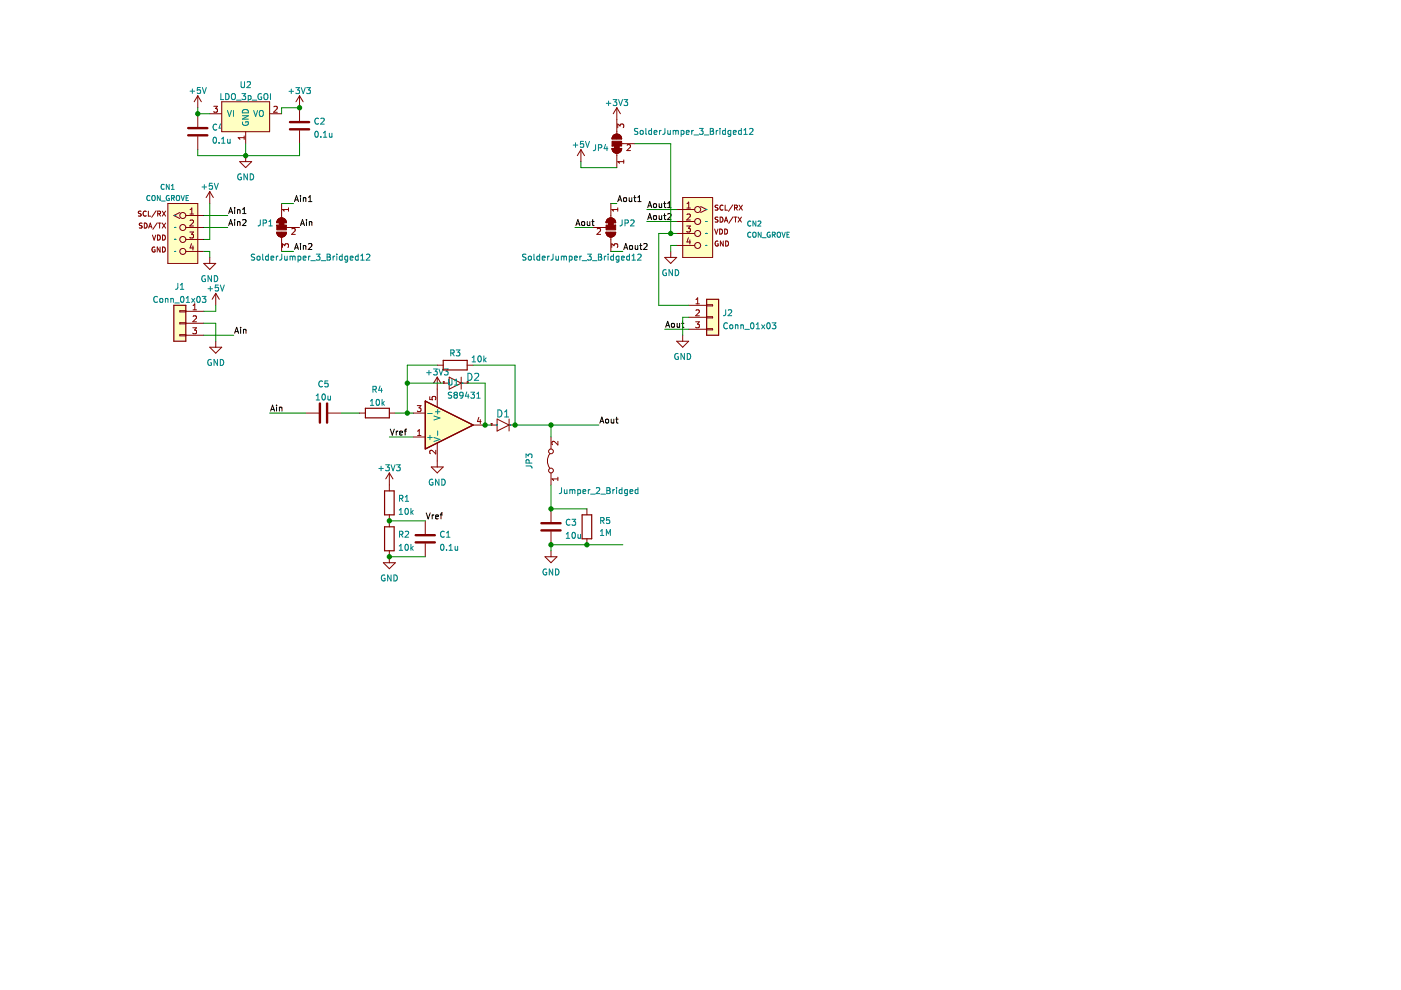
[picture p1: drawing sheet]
<svg xmlns="http://www.w3.org/2000/svg" width="297mm" height="210mm" viewBox="0 0 297 210" stroke-linecap="round" stroke-linejoin="round" font-family="sans-serif">
<path d="M0 0h297v209.9h-297z" fill-rule="evenodd" fill="#fff" stroke="#fff" stroke-width=".21"/>
<g fill="none" stroke="#840000" stroke-width=".21">
<path d="M41.9 20.3v2.5M41.9 24.1v2.8M41.9 28.9v2.8M41.9 20.3l-.7 1.3M41.9 20.3l.8 1.3M44.5 24.1h2.5M45.3 22.5h.8l-.4 .5 .3 .1v.6l-.1 .1-.6-.1M47 21.6h10.2v6.3h-10.2zM50.8 34.3h2.6l-1.3 1.2zM51.8 28.8v.8M51.8 29.2h-1.3l.4 .4M52.1 27.9v2.6"/>
<path d="M52.1 33v1.3M57.2 24.1h2.5M58.1 22.7l.5-.2 .2 .4-.8 .9h.8M63.5 20.3l-.8 1.3M63.5 20.3v2.5M63.5 20.3l.8 1.3M125.7 48.2h2.8M126.6 48.5l.5-.1 .2 .4-.7 .9h.7M128.5 49.2h2a1.02 1.02 0 0 1-1 1.1 1.02 1.02 0 0 1-1-1.1zM128.8 46.5a1.02 1.02 0 0 1 1.1-.2 1.02 1.02 0 0 1 .6 .9h-2zM129.5 43.2v3M129.5 50.3v3"/>
<path d="M129.7 52.5v-.8l.5 .4 .1-.4h.6l.1 .2-.1 .6M131 44.1v.7M131 44.4h-1.3l.4 .4M140.9 54.6h2.6l-1.3 1.2zM142.2 53.3v1.3M92.7 80l-.8 1.2M92.7 80v2.5M92.7 80l.8 1.2M92.7 77.4h1.3M95.2 80l2.6 1.2-2.6 1.3zM97.8 80v2.5M99 77.4h1.3"/>
<path d="M64.8 87.6h2.8M69.6 87.6h2.8M76.2 87.6h1.3M82.5 87.6h1.3M94 81.2h.1M94 81h.1M94 81.2h1.2M97.8 81.2h1.2M99 81.2h.1M99 81h.1M82.5 100.3l-.7 1.2M82.5 100.3v2.5"/>
<path d="M82.5 100.3l.8 1.2"/>
</g>
<g fill="none" stroke="#008484" stroke-width=".21">
<path d="M40.3 19.3h1M40.8 18.9v.9M42.5 18.5h-.6l-.1 .7 .6-.1 .1 .6-.2 .1-.5-.1M42.9 18.5l.4 1.3 .4-1.3M46.8 19.8v1.3h.6M47.9 19.8a.64 .64 0 0 1 .7 .7 .64 .64 0 0 1-.7 .6zM51.1 17.3v1l.3 .3 .3-.1 .1-.2v-1M51.3 19.8h.8l-.4 .5 .3 .2v.5l-.2 .1-.5-.1M52.4 17.4l.5-.1 .2 .4-.8 .9h.8M55.4 19.9a.58 .58 0 0 0-.7 .6 .58 .58 0 0 0 .8 .5v-.4h-.3M57.3 19.8v1.3M61.3 19.4h.9"/>
<path d="M61.8 18.9v.9M62.7 18.6h.8l-.4 .5 .3 .1v.5l-.1 .1-.6-.1M63.9 18.6l.4 1.2 .4-1.2M65 18.6h.8l-.4 .5 .3 .1v.5l-.1 .1-.6-.1M45.3 29.2l.2-.1a.68 .68 0 0 1 .4 .6 .68 .68 0 0 1-.4 .7l-.3-.5zM46 26.4a.56 .56 0 0 0-.8 .6 .56 .56 0 0 0 .8 .5M46.4 30.2v.2M46.7 26.3l-.3 .9h.8M47 30.4h.7M47 29.5l.3-.4v1.3M47 26.7v.9M48.2 23.4l.4 1.3 .5-1.3"/>
<path d="M48.3 29.5v.8l.5-.1M48.8 29.5v.9M49.1 20l.3-.2a.43 .43 0 0 1 .5 .5v.4a.42 .42 0 0 1-.4 .4 .42 .42 0 0 1-.4-.4zM49.5 23.4v1.3M50.2 21.2h.9M51.1 36.9a.58 .58 0 0 0-.7 .6 .58 .58 0 0 0 .8 .5v-.4h-.3M51.4 24.5h1.3l-1.3 .8h1.3M51.5 25.9a.58 .58 0 0 0 .5 .7 .58 .58 0 0 0 .5-.8h-.4v.2M51.6 23.3a.66 .66 0 0 1 .7-.1 .66 .66 0 0 1 .4 .7h-1.3zM52.4 36.9v1.2l-.7-1.2v1.2M52.6 20.3h.4l.2 .2-.1 .6h-.5M52.6 20.3v1.2"/>
<path d="M53.1 36.9a.64 .64 0 0 1 .7 .6 .64 .64 0 0 1-.7 .6zM53.5 21.2h.9M53.8 23.4l.4 1.3 .4-1.3M55 23.6l.3-.2a.43 .43 0 0 1 .5 .4v.5a.42 .42 0 0 1-.4 .4 .42 .42 0 0 1-.4-.4zM56 20l.3-.2a.43 .43 0 0 1 .5 .5v.4a.42 .42 0 0 1-.4 .4 .42 .42 0 0 1-.4-.4zM111.5 53.9l-.6 .1v.4l.5 .2 .1 .3-.2 .3-.5-.1M112.1 54.4l.3-.1 .3 .2v.4l-.3 .3-.4-.3zM113.2 53.9v1.1l.2 .2M114.4 54.4l-.3-.1-.3 .2 .1 .6h.5M114.4 53.9v1.3M115 54.7l.6-.1-.1-.2-.4-.1-.1 .2v.6h.5M116.1 54.3v.9"/>
<path d="M116.5 54.3l-.4 .2M117.3 53.9l-.1 1.1-.4 .2M117.9 54.3v.8l.5-.1M118.4 54.3v.9M119 54.4l.4-.1 .2 .2M119 54.3v.9M119.6 54.5l.1-.2 .3 .1 .1 .8M119.6 54.5v.7M120.7 54.4l.4-.1 .2 .2-.1 .6h-.5M120.7 54.3v1.3M121.8 54.7l.6-.1-.1-.2-.3-.1-.2 .2 .1 .6h.4M122.9 54.3v.9"/>
<path d="M123.3 54.3l-.4 .2M123.4 55.3h1M124.6 53.9h.8l-.5 .5 .4 .1v.5l-.2 .2-.5-.2M125.6 55.3h1M126.9 53.9h.4l.2 .2-.2 .4 .2 .1 .1 .3-.2 .3h-.5zM126.9 54.5h.4M128.1 54.3v.9M128.5 54.3l-.4 .2M128.9 53.9v.1M128.9 54.3v.9M130.1 54.4l-.4-.1-.2 .2 .1 .6h.5M130.1 53.9v1.3"/>
<path d="M131.2 54.4l-.3-.1-.3 .2 .1 .6h.5M131.2 54.3v1l-.2 .3-.3-.1M131.8 54.7l.6-.1-.1-.2-.4-.1-.1 .2v.6h.5M131.9 46.6l-.1 1.1-.4 .2M132.5 47.3l.6-.1 .1-.4-.7-.2v1.3M133.5 54.4l-.4-.1-.2 .2 .1 .6h.5M133.5 53.9v1.3M133.7 46.8l.5-.2 .2 .4-.7 .9h.7M134 55.2h.7M134 54.2l.4-.3v1.3M135.2 54l.5-.1 .2 .3-.7 1h.7M141.2 57.2a.58 .58 0 0 0-.7 .6 .58 .58 0 0 0 .8 .5v-.4h-.2"/>
<path d="M142.6 57.2v1.2l-.8-1.2v1.2M143.2 57.2a.64 .64 0 0 1 .7 .6 .64 .64 0 0 1-.7 .6zM90.5 79h.9M91 78.5v1M91.9 78.2h.8l-.4 .5 .3 .1v.6l-.1 .1-.6-.1M93.1 78.2l.4 1.3 .4-1.3M94.2 78.2h.8l-.4 .5 .3 .1v.6l-.1 .1-.6-.1M95.6 74.9l.6-.1v-.5l-.6-.1v1.3M95.9 74.9l.4 .6M96.7 74.2h.8l-.4 .5 .3 .1v.5l-.1 .2-.6-.2M99.2 79.1a.76 .76 0 0 1 .9 .8 .76 .76 0 0 1-.9 .7zM100.1 76.7h.7"/>
<path d="M100.1 75.8l.4-.3v1.2M100.6 79.3l.6-.2 .3 .5-.9 1h.9M101.4 75.6l.2-.1a.68 .68 0 0 1 .5 .6 .68 .68 0 0 1-.5 .6l-.3-.5zM102.6 75.5v1.2M102.7 76.2l.4 .5M103.1 75.9l-.5 .5M67 84.8h.8M67 83.9l.4-.4v1.3M68.4 80.9a.56 .56 0 0 0-.8 .5 .56 .56 0 0 0 .8 .5M68.4 83.7l.2-.2a.68 .68 0 0 1 .4 .7 .68 .68 0 0 1-.4 .6l-.3-.5zM69.5 80.8h-.6v.6l.6-.1v.6l-.2 .1-.4-.1M69.5 84l.1 .7h.5"/>
<path d="M70.1 84v.8M78.5 85.9h.8M78.5 85l.4-.3v1.2M79.1 82.6l.6-.1v-.5l-.6-.1v1.3M79.4 82.6l.4 .6M79.9 84.8l.1-.1a.68 .68 0 0 1 .5 .6 .68 .68 0 0 1-.5 .6l-.3-.4zM80.3 99.3h1M80.6 81.8l-.3 1h.8M80.8 98.8v1M80.9 82.3v.9M81 84.7v1.2M81.1 85.5l.4 .4"/>
<path d="M81.5 85.1l-.5 .5M81.8 98.5h.7l-.4 .5 .4 .1v.6l-.2 .1-.5-.1M82.9 98.5l.4 1.3 .5-1.3M84.1 98.5h.7l-.4 .5 .4 .1v.6l-.2 .1-.5-.1M95.1 81.2h.1M98 81.2h.1"/>
</g>
<path d="M39.9 28.7h4.1M39.9 27.2h4.1M67.8 85.5v4.1M69.3 85.5v4.1" fill="none" stroke="#840000" stroke-width=".51"/>
<path d="M94 76.4h5v2h-5zM77.5 86.6h5v2h-5z" fill="none" stroke="#840000" stroke-width=".25"/>
<path d="M47 21.6h10.2v6.3h-10.2z" fill-rule="evenodd" fill="#ffffc2" stroke="#ffffc2" stroke-width=".21"/>
<g fill="#840000" stroke="#840000" stroke-width=".21">
<path d="M129 47.2h1v.5h-1z" fill-rule="evenodd"/>
<path d="M128.8 46.5a1.02 1.02 0 0 1 1.1-.2 1.02 1.02 0 0 1 .6 .9h-2z" fill-rule="evenodd"/>
<path d="M128.5 47.7h2v1h-2z" fill-rule="evenodd"/>
<path d="M128.5 49.2h2a1.02 1.02 0 0 1-1 1.1 1.02 1.02 0 0 1-1-1.1z" fill-rule="evenodd"/>
</g>
<path d="M90.2 85l10.1 5.1-10.1 5.1z" fill="#ffffc2" stroke="#840000" stroke-width=".25"/>
<path d="M36.9 64.7h2.5v7.6h-2.5zM149.8 63.5h2.6v7.6h-2.6zM90.2 85l10.1 5.1-10.1 5.1zM81.5 104.1h2.1v5.1h-2.1zM81.5 111.7h2.1v5.1h-2.1zM123.4 109.2h2.1v5h-2.1z" fill="none" stroke="#840000" stroke-width=".25"/>
<g fill="none" stroke="#840000" stroke-width=".21">
<path d="M63.5 22.8v2.8M63.5 27.7v2.8M123.2 31.7l-.8 1.3M123.2 31.7v2.6M123.2 31.7l.7 1.3M129.8 31.5h2a1.02 1.02 0 0 1-1 1 1.02 1.02 0 0 1-1-1zM130.1 28.7a1.02 1.02 0 0 1 1.1-.2 1.02 1.02 0 0 1 .6 .9h-2zM130.8 22.8v5.6M130.8 32.5v3M130.8 22.8l-.8 1.3M130.8 22.8l.7 1.3M131 27.1v-.8l.5 .4 .1-.3h.5l.1 .1-.1 .6"/>
<path d="M131.8 30.5h2.8M132.2 33.9v.7M132.2 34.3h-1.2l.3 .3M133 30.8l.4-.1 .3 .3-.8 .9h.8M29.9 44.8l-.5 .1a.45 .45 0 0 0 .5 .5l-.1 .4h-.5M30.1 47.3l-.5 .1a.45 .45 0 0 0 .5 .6l-.1 .3h-.5M30.6 47.3a.54 .54 0 0 1 .6 .5 .54 .54 0 0 1-.6 .6zM31 44.9a.47 .47 0 0 0-.7 .4 .47 .47 0 0 0 .7 .4M31.5 44.8v1h.5M31.5 48.4l.4-1.1 .3 1.1M31.6 48.1h.5M32.3 49.8l.4 1.1 .3-1.1"/>
<path d="M32.8 52.4a.48 .48 0 0 0-.6 .5 .48 .48 0 0 0 .7 .4v-.3h-.2M33.1 44.7l-.9 1.4M33.3 47.2l-.9 1.4M33.4 49.8a.54 .54 0 0 1 .6 .6 .54 .54 0 0 1-.6 .5zM33.4 45.3h.5l.1-.4-.6-.1v1M33.5 47.3h.6M33.7 45.3l.3 .5M33.8 47.3v1.1M33.9 52.4v1l-.6-1v1M34.4 44.8l.7 1M34.4 47.3l.7 1.1M34.5 52.4a.54 .54 0 0 1 .6 .5 .54 .54 0 0 1-.6 .5z"/>
<path d="M34.5 49.8a.54 .54 0 0 1 .6 .6 .54 .54 0 0 1-.6 .5zM35.1 44.8l-.7 1M35.1 47.3l-.7 1.1M35.6 43.2h6.3v12.6h-6.3zM38.1 45.1l-1.2 .6 1.2 .6M39.4 48.2h3.8M39.4 45.7h3.8M39.4 50.8h3.8M39.4 53.3h3.8M40.2 49.2h.8l-.4 .5 .4 .1v.5l-.2 .2-.6-.2M40.3 45.4h.7M40.3 46.8l.5-.2 .2 .4-.8 .9h.8"/>
<path d="M40.3 44.5l.4-.4v1.3M40.6 51.7l-.3 .9h.8M40.9 52.1v.9M43.2 55.8h2.5l-1.2 1.3zM44.5 40.6l-.8 1.3M44.5 40.6v2.6M44.5 54.6v1.2M44.5 40.6l.7 1.3M58.7 49.2h2a1.02 1.02 0 0 1-1 1.1 1.02 1.02 0 0 1-1-1.1zM59 46.5a1.02 1.02 0 0 1 1.1-.2 1.02 1.02 0 0 1 .6 .9h-2zM59.7 43.2v3M59.7 50.3v3"/>
<path d="M59.9 52.5v-.8l.5 .4 .1-.4h.5l.2 .2-.2 .6M60.7 48.2h2.8M61.2 44.4h-1.3l.4 .4M61.2 44.1v.7M61.9 48.5l.5-.1 .2 .4-.8 .9h.8M143.5 44.4h3.8M143.5 47h3.8M143.5 49.5h3.8M143.5 52h3.8M144.7 41.9h6.4v12.7h-6.4zM145.6 47.9h.8l-.4 .5 .3 .1v.6l-.2 .1-.5-.1M145.7 44.1h.7"/>
<path d="M145.7 43.2l.3-.4v1.3M145.7 45.5l.4-.1 .3 .3-.8 .9h.8M146 50.4l-.3 .9h.7M146.3 50.9v.8M148.6 43.8l1.2 .6-1.2 .7M151.5 48.6l.4 1 .3-1M152.2 51.2a.48 .48 0 0 0-.6 .4 .48 .48 0 0 0 .7 .5v-.4h-.2M152.2 43.5l-.5 .1a.45 .45 0 0 0 .5 .6l-.1 .3h-.5M152.2 46.1h-.5a.45 .45 0 0 0 .5 .6l-.1 .3h-.5M152.6 48.6a.54 .54 0 0 1 .6 .5 .54 .54 0 0 1-.6 .5zM152.7 46a.54 .54 0 0 1 .6 .6 .54 .54 0 0 1-.6 .5zM153.3 43.6a.47 .47 0 0 0-.7 .4 .47 .47 0 0 0 .7 .5"/>
<path d="M153.3 51.1v1.1l-.6-1.1v1.1M153.6 47.1l.3-1.1 .4 1.1M153.6 48.6a.54 .54 0 0 1 .7 .5 .54 .54 0 0 1-.7 .5zM153.7 46.8h.5M153.7 43.5v1.1h.6M153.8 51.1a.54 .54 0 0 1 .7 .5 .54 .54 0 0 1-.7 .6zM155.4 43.4l-.9 1.4M155.4 46l-.9 1.3M155.6 46h.6M155.7 44h.5l.1-.4-.6-.1v1.1M155.9 46v1.1M156 44l.3 .6"/>
<path d="M156.5 46l.7 1.1M156.7 43.5l.7 1.1M157.2 46l-.7 1.1M157.4 43.5l-.7 1.1M38.1 68.4h1.3v.3h-1.3zM38.1 65.9h1.3v.2h-1.3zM38.1 71h1.3v.2h-1.3zM39.4 66h3.8M39.4 68.5h3.8M39.4 71.1h3.8M40.9 69.5h.8l-.5 .5 .4 .1v.5l-.2 .2-.5-.2M40.9 65.7h.8"/>
<path d="M40.9 67.1l.5-.1 .3 .3-.8 .9h.8M40.9 64.8l.4-.4v1.3M44.5 73.6h2.5l-1.3 1.3zM45.7 62.2v2.5M45.7 72.3v1.3M45.7 62.2l-.7 1.3M45.7 62.2l.8 1.3M143.5 72.3h2.5l-1.3 1.3zM144.7 71.1v1.2M146 64.7h3.8M146 67.3h3.8M146 69.8h3.8"/>
<path d="M147.5 68.2h.8l-.4 .5 .3 .1v.6l-.2 .1-.5-.1M147.6 64.4h.7M147.6 63.5l.3-.4v1.3M147.6 65.8l.4-.1 .3 .4-.8 .9h.8M149.8 64.6h1.3v.3h-1.3zM149.8 67.1h1.3v.3h-1.3zM149.8 69.7h1.3v.2h-1.3zM87.6 92.7h2.6M87.6 87.6h2.6M88.5 86h.8l-.5 .5 .4 .1v.5l-.2 .2-.5-.2M88.5 92.3h.8M88.5 91.4l.4-.3v1.2"/>
<path d="M91.1 84.1v.6l.6 .1v-.6l.6-.1 .1 .2-.1 .5M91.4 99h2.6l-1.3 1.3zM92.4 95.5v.8l-.9-.8-.4 .2 .1 .5M92.7 82.5v3.8M92.7 93.9v5.1M100.3 90.1h2.6M101.5 88.5l-.3 .9h.8M101.8 89v.8M104.1 90.1h.1M104.1 89.9h.1M104.1 90.1h1.3M105.4 88.8l2.5 1.3-2.5 1.3z"/>
<path d="M107.9 90.1h1.3M107.9 88.8v2.6M109.2 90.1h.1M109.2 89.9h.1M116.6 96.2a2.54 2.54 0 0 0 0 3.1M116.8 92.7v2.5M118.3 93.6v.8l-.9-.8-.4 .2 .1 .5M81.3 119.3h2.5l-1.3 1.3zM82.5 102.8v1.3M82.5 109.2v2.5M82.5 116.8v2.5M90.2 110.4v2.8"/>
<path d="M90.2 115.3v2.7M115.6 118h2.5l-1.3 1.3zM116.8 100.3v2.5M116.8 107.9v2.8M116.8 112.7v2.8M116.8 116.8v1.2M118.3 101.2v.7M118.3 101.5h-1.3l.4 .4M124.4 107.9v1.3M124.4 114.2v1.3"/>
<circle cx="38.8" cy="48.2" r=".63"/>
<circle cx="38.8" cy="50.8" r=".63"/>
<circle cx="38.8" cy="53.3" r=".63"/>
<circle cx="38.8" cy="45.7" r=".63"/>
<circle cx="147.9" cy="44.4" r=".63"/>
<circle cx="147.9" cy="52" r=".63"/>
<circle cx="147.9" cy="49.5" r=".63"/>
<circle cx="147.9" cy="47" r=".63"/>
<circle cx="116.8" cy="99.8" r=".51"/>
<circle cx="116.8" cy="95.7" r=".51"/>
</g>
<g fill="none" stroke="#008484" stroke-width=".21">
<path d="M34.8 39.2a.47 .47 0 0 0-.7 .4 .47 .47 0 0 0 .7 .4M35.9 39.1v1.1l-.6-1.1v1.1M36.3 39.4l.3-.3v1.1M42.8 39.6h1M43.3 39.2v.9M45 38.9h-.6l-.1 .6 .7-.1v.6l-.2 .1-.5-.1M45.4 38.9l.5 1.2 .4-1.2M66.9 27.9l.2-.1a.68 .68 0 0 1 .4 .7 .68 .68 0 0 1-.4 .6l-.3-.5zM67.5 25.2a.56 .56 0 0 0-.8 .5 .56 .56 0 0 0 .8 .5M68 25.2l.5-.1 .2 .3-.7 .9h.7M68 29v.1M68.6 29.1h.7"/>
<path d="M68.6 28.2l.3-.4v1.3M69.8 28.2l.1 .8h.5M70.4 28.2v.9M121.5 30.8h1M122 30.3v.9M123.7 30h-.6l-.1 .6 .6-.1 .1 .6-.2 .1-.5-.1M124.1 30l.5 1.2 .4-1.2M126.3 30.7l-.1 1.1-.4 .1M126.9 31.3h.6v-.5l-.6-.1v1.2M128.4 30.6l-.3 .9h.8M128.5 21.9h1M128.7 31.1v.8"/>
<path d="M129 21.4v1M130 21.1h.8l-.4 .5 .3 .1v.6l-.2 .1-.5-.1M131.1 21.1l.5 1.3 .4-1.3M132.3 21.1h.8l-.4 .5 .3 .1v.6l-.2 .1-.5-.1M135.2 27.3h-.6v.4l.5 .3 .1 .3-.2 .2-.5-.1M135.8 27.8l.2-.1 .3 .1v.6h-.5zM136.9 27.2v1.1l.2 .2M138.1 27.7h-.3l-.3 .2 .2 .5h.4M138.1 27.2v1.3M138.7 28.1l.6-.1-.1-.3h-.3l-.2 .1v.6h.5M139.8 27.7v.8M140.2 27.7l-.4 .2"/>
<path d="M141 27.2l-.1 1.1-.4 .2M141.6 27.7v.7h.5M142.1 27.7v.8M142.7 27.8l.4-.1 .2 .1M142.7 27.7v.8M143.3 27.8l.2-.1h.3v.8M143.3 27.8v.7M144.4 27.7h.4l.2 .2-.1 .5h-.5M144.4 27.7v1.2M145.5 28.1l.6-.1v-.3h-.4l-.2 .1 .1 .6h.5M146.7 27.7v.8M147 27.7l-.3 .2"/>
<path d="M147.1 28.6h1M148.3 27.2h.8l-.4 .5 .3 .1v.6l-.2 .1-.5-.1M149.3 28.6h1M150.6 27.2h.4l.3 .3-.3 .3 .3 .2v.3l-.2 .2h-.5zM150.6 27.8h.4M151.9 27.7v.8M152.2 27.7l-.3 .2M152.6 27.2v.1M152.6 27.7v.8M153.8 27.7h-.4l-.2 .2 .1 .5h.5M153.8 27.2v1.3M154.9 27.7h-.3l-.3 .2 .2 .5h.4"/>
<path d="M154.9 27.7v1l-.2 .2h-.3M155.5 28.1l.6-.1-.1-.3h-.3l-.2 .1v.6h.5M157.2 27.7h-.4l-.2 .2 .1 .5h.5M157.2 27.2v1.3M157.7 28.5h.7M157.7 27.6l.4-.4v1.3M158.9 27.3l.5-.1 .3 .4-.8 .9h.8M31.8 41.6a.47 .47 0 0 0-.7 .4 .47 .47 0 0 0 .7 .4M32.2 41.6l.2-.1 .5 .1v.6l-.1 .3h-.4l-.2-.1zM34 41.5v1l-.6-1v1M34.2 42.6h.8M35.8 41.5a.48 .48 0 0 0-.6 .5 .48 .48 0 0 0 .7 .4v-.3h-.2"/>
<path d="M36.3 40.2h.6M36.4 42h.5v-.4l-.5-.1v1M36.6 42l.4 .5M37 45.7h.1M37 48.2h.1M37 50.8h.1M37 53.3h.1M37.4 41.6l.2-.1 .4 .1 .1 .6-.2 .3h-.3l-.2-.1zM38.4 41.5l.3 1 .4-1M39.5 42h.3M40 41.5h-.5v1h.5M43.5 58.5a.58 .58 0 0 0-.7 .6 .58 .58 0 0 0 .8 .5v-.4h-.3"/>
<path d="M44.8 58.4v1.3l-.7-1.3v1.3M45.4 58.4a.64 .64 0 0 1 .8 .7 .64 .64 0 0 1-.8 .6zM54 53.9l-.7 .1v.4l.6 .2 .1 .3-.2 .3-.5-.1M54.5 54.4l.2-.1 .4 .1-.1 .7-.5-.1zM55.2 46.6l-.1 1.1-.4 .2M55.7 53.9v1.1l.2 .2M55.8 47.3l.6-.1 .1-.4-.7-.2v1.3M56.9 54.4l-.4-.1-.2 .2 .1 .6h.5M56.9 53.9v1.3M57 47.9h.7M57 47l.4-.4v1.3M57.4 54.7l.7-.1-.1-.2-.4-.1-.2 .2 .1 .6h.5"/>
<path d="M58.6 54.3v.9M59 54.3l-.4 .2M59.7 53.9v1.1l-.4 .2M60.3 54.3l.1 .8 .5-.1M60.9 54.3v.9M61.5 54.4l.4-.1 .1 .2M61.5 54.3v.9M62 54.5l.2-.2 .3 .1 .1 .8M62 54.5v.7M63.2 54.4l.4-.1 .2 .2-.1 .6h-.5M63.2 54.3v1.3M64.3 54.7l.6-.1-.1-.2-.3-.1-.2 .2v.6h.5"/>
<path d="M65.4 54.3v.9M65.8 54.3l-.4 .2M65.9 55.3h1M67.1 53.9h.7l-.4 .5 .4 .1v.5l-.2 .2-.5-.2M68.1 55.3h1M69.4 53.9h.4l.2 .2-.2 .4 .2 .1 .1 .3-.3 .3h-.4zM69.4 54.5h.4M70.6 54.3v.9M71 54.3l-.4 .2M71.4 53.9v.1M71.4 54.3v.9M72.6 54.4l-.4-.1-.2 .2 .1 .6h.5"/>
<path d="M72.6 53.9v1.3M73.7 54.4l-.4-.1-.2 .2 .1 .6h.5M73.7 54.3v1l-.2 .3-.3-.1M74.2 54.7l.7-.1-.1-.2-.4-.1-.2 .2 .1 .6h.5M75.9 54.4l-.3-.1-.3 .2 .2 .6h.4M75.9 53.9v1.3M76.5 55.2h.7M76.5 54.2l.3-.3v1.3M77.7 54l.5-.1 .2 .3-.8 1h.8M149.6 44.4h.1M149.6 47h.1M149.6 49.5h.1"/>
<path d="M149.6 52h.1M159.2 47a.47 .47 0 0 0-.7 .4 .47 .47 0 0 0 .7 .4M159.2 49.3a.47 .47 0 0 0-.7 .5 .47 .47 0 0 0 .7 .4M159.6 49.4l.2-.2 .5 .2v.5l-.2 .4h-.3l-.2-.1zM160.3 46.9v1l-.7-1v1M160.7 47l.4-.1 .2 .3-.6 .7h.6M161.4 49.2v1.1l-.6-1.1v1.1M161.6 50.4h.8M163.2 49.3a.48 .48 0 0 0-.6 .5 .48 .48 0 0 0 .7 .4v-.4h-.2M163.8 49.8l.5-.1v-.4l-.5-.1v1.1M164 49.8l.4 .5M164.8 49.4l.2-.2 .4 .2 .1 .5-.2 .4h-.3l-.2-.1z"/>
<path d="M165.8 49.2l.3 1.1 .4-1.1M166.9 49.7h.3M167.4 49.2h-.5v1.1h.5M33.4 63a.56 .56 0 0 0-.8 .5 .56 .56 0 0 0 .8 .5M34 63.3h.3l.2 .2v.4l-.2 .2-.4-.2zM35.1 63.4l.5-.1v.8M35.1 63.3v.8M36.2 63.4l.5-.1 .1 .8M36.2 63.3v.8M37.1 64.2h.9M37.7 60.1l-.1 1.1-.4 .1M38.2 61.3h.8"/>
<path d="M38.2 60.4l.4-.3v1.2M38.4 63l.2-.2a.68 .68 0 0 1 .4 .7 .68 .68 0 0 1-.4 .6l-.3-.5zM39.5 64.1h.7M39.5 63.2l.3-.4v1.3M40.6 63.3l.7 .8M41.3 63.3l-.7 .8M41.8 63l.2-.2a.68 .68 0 0 1 .5 .7 .68 .68 0 0 1-.5 .6l-.3-.5zM42.9 62.8h.8l-.5 .5 .4 .2v.5l-.2 .1-.5-.1M44.1 61.2h1M44.6 60.7v1M44.8 76.3a.58 .58 0 0 0-.8 .6 .58 .58 0 0 0 .8 .5v-.5h-.2M46.1 76.2v1.3l-.7-1.3v1.3"/>
<path d="M46.3 60.4h-.6l-.1 .6h.6l.1 .6-.2 .1-.5-.1M46.7 76.2a.64 .64 0 0 1 .7 .6 .64 .64 0 0 1-.7 .7zM46.7 60.4l.4 1.3 .5-1.3M143.8 75a.58 .58 0 0 0-.8 .6 .58 .58 0 0 0 .8 .5v-.4h-.2M145.1 74.9v1.3l-.7-1.3v1.3M145.7 74.9a.64 .64 0 0 1 .7 .7 .64 .64 0 0 1-.7 .6zM153.9 65.7l-.1 1.1-.4 .1M154.2 68.6a.56 .56 0 0 0-.8 .5 .56 .56 0 0 0 .8 .5M154.4 65.8l.5-.1 .2 .3-.8 .9h.8M154.8 68.9h.3l.3 .2v.4l-.3 .2-.4-.2zM155.9 69l.5-.1 .1 .8M155.9 68.9v.8"/>
<path d="M157.1 69l.5-.1v.8M157.1 68.9v.8M157.9 69.8h1M159.2 68.6l.2-.2a.68 .68 0 0 1 .5 .7 .68 .68 0 0 1-.5 .6l-.3-.5zM160.3 69.7h.8M160.3 68.8l.4-.4v1.3M161.5 68.9l.6 .8M162.1 68.9l-.6 .8M162.7 68.6l.2-.2a.68 .68 0 0 1 .4 .7 .68 .68 0 0 1-.4 .6l-.3-.5zM163.7 68.4h.8l-.4 .5 .3 .1v.6l-.1 .1-.6-.1M90.7 92.7h.9M90.7 87.7h.9"/>
<path d="M91.2 92.3v.9M92 92.8l1.3 .4-1.3 .4M92 88.2l1.3 .4-1.3 .5M92.3 87.3h1M92.8 86.8v1M92.8 91.4v.9M95.1 80.4v1l.2 .3 .4-.1 .1-.2v-1M95.8 83.2l-.7 .1v.3l.5 .3 .2 .3-.3 .2h-.5M96.4 81.7h.7M96.4 80.7l.3-.3v1.3M96.5 83.7l-.2-.2 .2-.3h.2l.3 .2-.3 .3M96.5 83.7l-.2 .2v.3l.2 .2h.4l.1-.2v-.3l-.3-.2"/>
<path d="M96.5 83.7h.2M98.2 83.7l-.3 .2h-.3l-.1-.6 .4-.1 .3 .2-.1 .7-.2 .3h-.3M99 83.1l-.3 .9h.8M99.3 83.6v.8M99.8 83.2h.8l-.4 .4 .3 .2v.5l-.1 .1-.6-.1M101.1 84.4h.7M101.1 83.5l.3-.3v1.2M105.2 90.1h.1M105.6 86.9a.76 .76 0 0 1 .8 .8 .76 .76 0 0 1-.8 .7zM107 88.4h.8M107 87.3l.4-.4v1.5M108.1 90.1h.1"/>
<path d="M111.5 98.8l1.1 .1 .2 .4M111.5 97v-.7l.5 .4 .1-.4h.6l.1 .2-.1 .5M112.2 98.2l-.1-.6-.5-.1-.1 .7h1.3M84.6 108.2l.4-.4v1.3M84.6 116.7h.8M84.6 115.8l.4-.4v1.3M84.6 109.1h.8M84.7 105.7l.6-.1 .1-.5-.7-.1v1.3M84.7 113.3l.6-.1 .1-.4-.7-.2v1.3M85 113.3l.4 .6M85 105.7l.4 .6M85.9 112.8l.5-.2 .2 .4-.7 .9h.7"/>
<path d="M85.9 106.3h.7M85.9 105.4l.4-.4v1.3M86 115.5l.2-.1a.68 .68 0 0 1 .4 .6 .68 .68 0 0 1-.4 .7l-.3-.5zM86 107.9l.2-.1a.68 .68 0 0 1 .4 .6 .68 .68 0 0 1-.4 .7l-.3-.5zM87.1 107.8v1.3M87.1 115.4v1.3M87.2 116.2l.4 .5M87.2 108.6l.4 .5M87.6 115.8l-.5 .5M87.6 108.2l-.5 .5M91.7 101.7a.58 .58 0 0 0-.7 .5 .58 .58 0 0 0 .8 .5v-.4h-.2M93.1 101.6v1.3l-.8-1.3v1.3"/>
<path d="M93.5 115.5l.2-.1a.68 .68 0 0 1 .4 .6 .68 .68 0 0 1-.4 .7l-.3-.5zM93.7 101.6a.64 .64 0 0 1 .7 .6 .64 .64 0 0 1-.7 .7zM94.2 112.8a.56 .56 0 0 0-.8 .5 .56 .56 0 0 0 .8 .5M94.7 113l.3-.4v1.3M94.7 113.9h.7M94.7 116.6v.1M95.2 116.7h.7M95.2 115.8l.4-.4v1.3M96.5 115.8v.8h.5M97 115.8v.9M119.1 103.4l-.1 1.1-.4 .2M119.7 103.8v.8l.5-.1"/>
<path d="M120.1 114.1h.7M120.1 113.2l.3-.3v1.2M120.2 103.8v.9M120.8 103.9l.4-.1 .2 .2M120.8 103.8v.9M120.8 110.2a.56 .56 0 0 0-.7 .5 .56 .56 0 0 0 .7 .5M121.3 110.1h.8l-.5 .5 .4 .1v.5l-.2 .2-.5-.2M121.4 104l.1-.2 .3 .1 .1 .8M121.4 104v.7M121.4 113l.2-.1a.68 .68 0 0 1 .4 .6 .68 .68 0 0 1-.4 .6l-.3-.4zM122.5 103.9l.4-.1 .2 .3-.1 .5h-.5M122.5 103.8v1.3"/>
<path d="M122.5 113.3l.1 .8 .5-.1M123.1 113.3v.8M123.6 104.2l.6-.1-.1-.2-.3-.1-.2 .2v.6h.5M124.7 103.8v.9M125.1 103.8l-.4 .3M125.2 104.8h1M126.4 103.5l.5-.1 .3 .3-.8 1h.8M127.3 113.5h.7M127.3 112.6l.4-.3v1.2M127.4 110.4l.6-.1v-.4l-.6-.2v1.3M127.4 104.8h1M127.7 110.4l.4 .6"/>
<path d="M128.6 113.5v-1.2l.4 .9 .4-.9v1.2M128.7 103.4h.4l.2 .2-.2 .4 .2 .1 .1 .3-.3 .3h-.4zM128.7 104h.4M129.2 109.7h-.6v.6h.6v.6l-.2 .1-.4-.1M129.9 103.8v.9M130.3 103.8l-.4 .3M130.7 103.4v.1M130.7 103.8v.9M131.9 103.9l-.4-.1-.2 .3 .1 .5h.5M131.9 103.4v1.3M133 103.9l-.3-.1-.3 .3 .1 .5h.5M133 103.8v1l-.2 .3-.3-.1"/>
<path d="M133.6 104.2l.6-.1-.1-.2-.4-.1-.1 .2v.6h.5M135.3 103.9l-.4-.1-.2 .3 .1 .5h.5M135.3 103.4v1.3M81.6 122a.58 .58 0 0 0-.8 .6 .58 .58 0 0 0 .8 .5v-.5h-.2M82.9 121.9v1.3l-.7-1.3v1.3M83.5 121.9a.64 .64 0 0 1 .7 .6 .64 .64 0 0 1-.7 .7zM115.9 120.7a.58 .58 0 0 0-.8 .6 .58 .58 0 0 0 .8 .5v-.4h-.2M117.2 120.6v1.3l-.7-1.3v1.3M117.8 120.6a.64 .64 0 0 1 .7 .7 .64 .64 0 0 1-.7 .6z"/>
</g>
<path d="M61.5 27.4h4M61.5 25.9h4M88.1 115h4.1M88.1 113.5h4.1M114.8 112.5h4.1M114.8 110.9h4.1" fill="none" stroke="#840000" stroke-width=".51"/>
<g fill="#ffffc2" stroke="#ffffc2" stroke-width=".21">
<path d="M144.7 41.9h6.4v12.7h-6.4z" fill-rule="evenodd"/>
<path d="M35.6 43.2h6.3v12.6h-6.3z" fill-rule="evenodd"/>
</g>
<g fill="#840000" stroke="#840000" stroke-width=".21">
<path d="M130.3 31h1v.5h-1z" fill-rule="evenodd"/>
<path d="M129.8 31.5h2a1.02 1.02 0 0 1-1 1 1.02 1.02 0 0 1-1-1z" fill-rule="evenodd"/>
<path d="M129.8 30h2v1h-2z" fill-rule="evenodd"/>
<path d="M130.1 28.7a1.02 1.02 0 0 1 1.1-.2 1.02 1.02 0 0 1 .6 .9h-2z" fill-rule="evenodd"/>
<path d="M59.2 47.2h1v.5h-1z" fill-rule="evenodd"/>
<path d="M59 46.5a1.02 1.02 0 0 1 1.1-.2 1.02 1.02 0 0 1 .6 .9h-2z" fill-rule="evenodd"/>
<path d="M58.7 47.7h2v1h-2z" fill-rule="evenodd"/>
<path d="M58.7 49.2h2a1.02 1.02 0 0 1-1 1.1 1.02 1.02 0 0 1-1-1.1z" fill-rule="evenodd"/>
</g>
<g fill="#ffffc2" stroke="#ffffc2" stroke-width=".25">
<path d="M149.8 63.5h2.6v7.6h-2.6z" fill-rule="evenodd"/>
<path d="M36.9 64.7h2.5v7.6h-2.5z" fill-rule="evenodd"/>
</g>
<g fill="none" stroke="#000" stroke-width=".21">
<path d="M48.5 45.3l.4-1.3 .4 1.3M48.5 47.8l.4-1.2 .4 1.2M48.6 44.9h.6M48.6 47.5h.6M49.7 44v.1M49.7 44.4v.9M49.7 46.6v.1M49.7 47v.8M50.4 44.4v.9M50.4 47v.8M50.4 44.6l.4-.1 .1 .8M50.4 47.1l.4-.1 .1 .8"/>
<path d="M51.4 46.7l.5-.1 .3 .3-.8 .9h.8M51.4 45.3h.8M51.4 44.4l.4-.4v1.3M62.4 52.9l.5-1.3 .4 1.3M62.4 42.7l.5-1.2 .4 1.2M62.6 52.5h.6M62.6 42.4h.6M63.7 47.8l.4-1.2 .5 1.2M63.7 41.5v.1M63.7 41.9v.8M63.7 51.6v.2M63.7 52.1v.8"/>
<path d="M63.8 47.5h.6M64.3 41.9v.8M64.3 52.1v.8M64.3 52.2l.5-.1 .1 .8M64.3 42h.5l.1 .7M65 46.6v.1M65 47v.8M65.4 51.8l.5-.2 .2 .4-.8 .9h.8M65.4 42.7h.7M65.4 41.8l.4-.3v1.2M65.6 47v.8M65.6 47.1l.5-.1v.8"/>
<path d="M122.1 47.8l.4-1.2 .4 1.2M122.2 47.5h.6M123.4 47.1l.1-.1 .4 .1-.1 .7-.4-.1zM124.5 47l.1 .8 .5-.1M125.1 47v.8M125.5 47h.5M125.7 46.6v1l.3 .2M131 42.7l.4-1.2 .4 1.2M131.1 42.4h.6M132.3 42l.1-.1 .4 .1-.1 .7-.4-.1zM132.3 52.9l.4-1.3 .4 1.3M132.4 52.5h.6"/>
<path d="M133.4 41.9l.1 .8 .4-.1M133.5 52.2l.2-.1 .4 .1-.1 .6h-.5zM133.9 41.9v.8M134.4 41.9h.5M134.5 41.5v1.1l.4 .1M134.7 52.1v.7h.5M135.2 42.7h.7M135.2 41.8l.4-.3v1.2M135.2 52.1v.8M135.6 52.1h.5M135.8 51.6v1.1l.3 .2M136.5 51.8l.5-.2 .2 .4-.8 .9h.8"/>
<path d="M137.3 44l.5-1.3 .4 1.3M137.3 46.6l.5-1.3 .4 1.3M137.4 43.7h.7M137.4 46.2h.7M138.6 43.3l.2-.1 .3 .1v.7l-.5-.1zM138.6 45.8l.2-.1 .3 .1v.7l-.5-.1zM139.7 43.2l.1 .8 .5-.1M139.7 45.7l.1 .8 .5-.1M140.3 43.2v.8M140.3 45.7v.9M140.7 43.2h.5M140.7 45.7h.5"/>
<path d="M140.9 42.7v1.1l.3 .2M140.9 45.3v1.1l.3 .2M141.6 45.4l.4-.1 .3 .3-.8 1h.8M141.6 44h.7M141.6 43.1l.3-.4v1.3M49.7 70.7l.5-1.3 .4 1.3M49.9 70.3h.6M51 69.4v.1M51 69.8v.9M51.6 69.8v.9M51.6 69.9h.5l.1 .8M141.1 69.4l.5-1.3 .4 1.3"/>
<path d="M141.3 69h.6M142.4 68.7l.2-.1 .3 .1v.6h-.5zM143.6 68.6v.7h.5M144.1 68.6v.8M144.5 68.6h.5M144.7 68.1v1.1l.3 .2M57.4 87.2l.4-1.3 .4 1.3M57.5 86.8h.6M58.6 85.9v.1M58.6 86.3v.9M59.2 86.3v.9M59.2 86.4h.5l.1 .8"/>
<path d="M82.7 91l.5 1.2 .4-1.2M84 91.4v.8M84.4 91.4l-.4 .2M84.7 91.8l.6-.1v-.2l-.4-.1-.2 .2 .1 .6h.5M85.7 91.4h.5M86.2 91l-.3 .2v1M127.2 89.7l.4-1.3 .4 1.3M127.3 89.3h.6M128.4 89l.2-.1 .4 .1-.1 .6h-.5zM129.6 88.9l.1 .7h.4M130.1 88.9v.8M130.6 88.9h.4"/>
<path d="M130.7 88.4v1.1l.3 .2M90.4 108.7l.4 1.3 .4-1.3M91.6 109.2v.8M92 109.2l-.4 .2M92.4 109.6l.6-.1-.1-.3h-.4l-.1 .2v.6h.5M93.3 109.2h.5M93.8 108.7l-.3 .2v1.1"/>
</g>
<g fill="none" stroke="#008400" stroke-width=".21">
<path d="M41.9 22.8v1.3h2.6M52.1 30.5v2.5M63.5 22.8h-3.8v1.3M63.5 30.5v2.5h-21.6v-1.3M123.2 34.3v1.2h7.6M134.6 30.5h7.6v19M43.2 53.3h1.3v1.3M43.2 48.2h5.1M43.2 45.7h5.1M44.5 43.2v7.6h-1.3M59.7 53.3h2.5M59.7 43.2h2.5"/>
<path d="M121.9 48.2h3.8M129.5 53.3h2.6M129.5 43.2h1.3M137.1 47h6.4M137.1 44.4h6.4M143.5 49.5h-3.8v15.2h6.3M143.5 52h-1.3v1.3M43.2 68.5h2.5v3.8M43.2 71.1h6.3M45.7 64.7v1.3h-2.5M92.7 77.4h-6.3v10.2M100.3 77.4h8.9v12.7h17.8"/>
<path d="M140.9 69.8h5.1M146 67.3h-1.3v3.8M57.2 87.6h7.6M72.4 87.6h3.8M82.5 92.7h5.1M83.8 87.6h3.8M86.4 81.2h7.6M99 81.2h3.9v8.9h1.2M116.8 90.1v2.6M82.5 110.4h7.7M82.5 118h7.7M116.8 102.8v5.1h7.6"/>
<path d="M132.1 115.5h-15.3v1.3"/>
</g>
<g fill="#008400" stroke="#008400" stroke-width=".21">
<circle cx="52.1" cy="33" r=".46"/>
<circle cx="41.9" cy="24.1" r=".46"/>
<circle cx="63.5" cy="22.8" r=".46"/>
<circle cx="142.2" cy="49.5" r=".46"/>
<circle cx="116.8" cy="90.1" r=".46"/>
<circle cx="124.4" cy="115.5" r=".46"/>
<circle cx="116.8" cy="107.9" r=".46"/>
<circle cx="116.8" cy="115.5" r=".46"/>
<circle cx="82.5" cy="118" r=".46"/>
<circle cx="82.5" cy="110.4" r=".46"/>
<circle cx="102.9" cy="90.1" r=".46"/>
<circle cx="109.2" cy="90.1" r=".46"/>
<circle cx="86.4" cy="87.6" r=".46"/>
<circle cx="86.4" cy="81.2" r=".46"/>
</g>
</svg>
